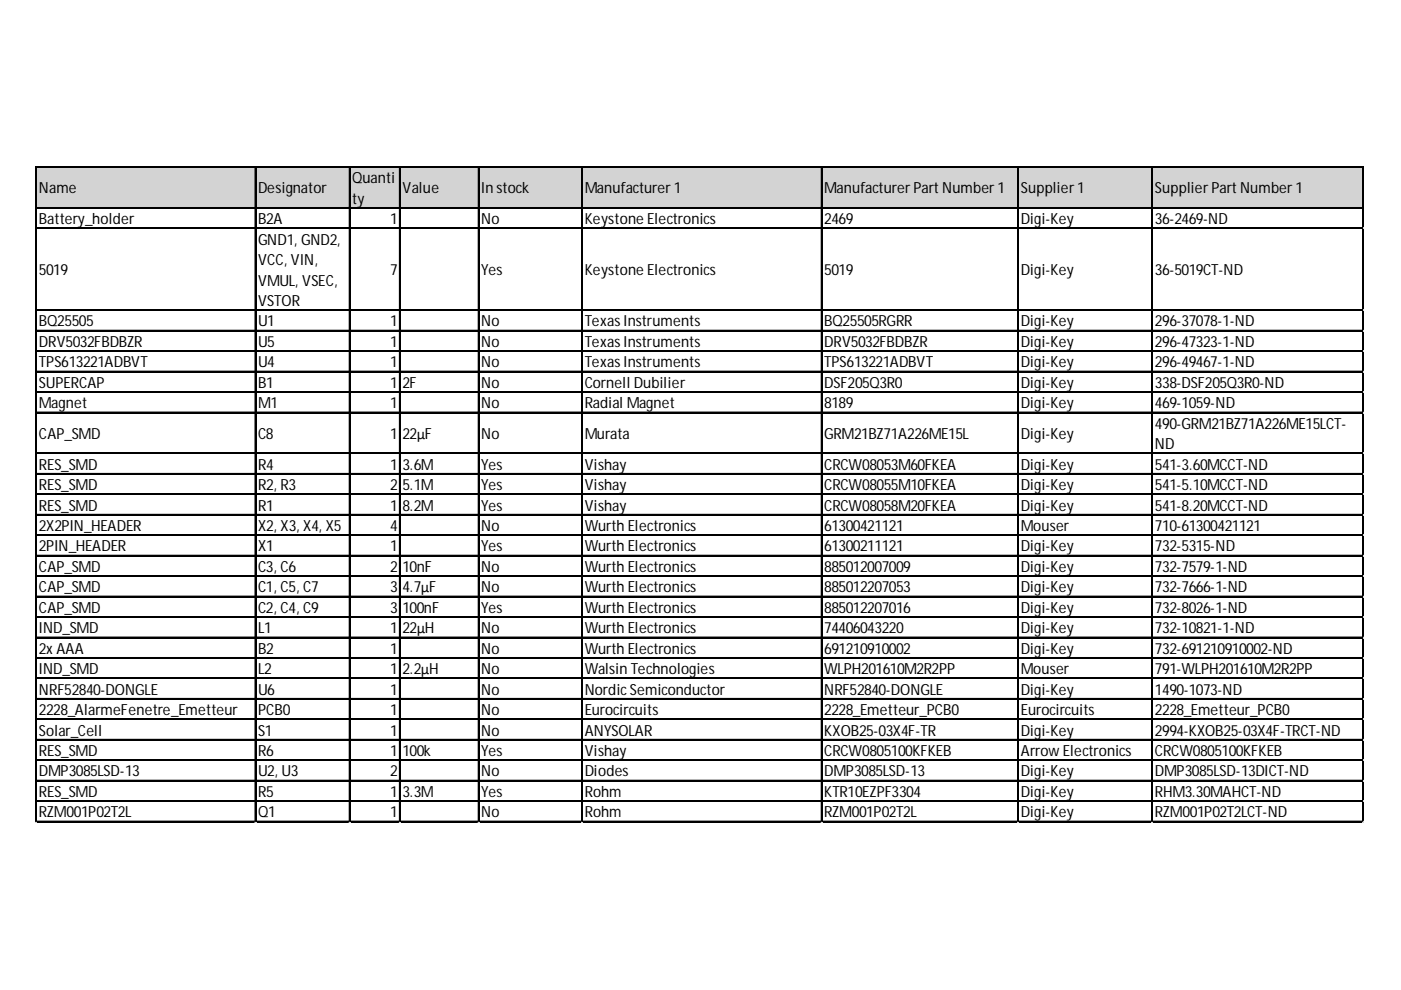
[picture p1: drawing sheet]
<svg xmlns="http://www.w3.org/2000/svg" width="297mm" height="210mm" viewBox="0 0 297 210" stroke-linecap="round" stroke-linejoin="round" font-family="sans-serif">
<defs><g id="words">
<g font-size="3.3">
<text x="8.3" y="41">Name</text>
<text x="54.7" y="41">Designator</text>
<text x="74.7" y="38.9">Quanti</text>
<text x="85.3" y="41">Value</text>
<text x="102" y="41">In stock</text>
<text x="124" y="41">Manufacturer1</text>
<text x="174.8" y="41">ManufacturerPartNumber1</text>
<text x="216.4" y="41">Supplier1</text>
<text x="244.9" y="41">SupplierPartNumber1</text>
<text x="8.3" y="47.5">Battery_holder</text>
<text x="54.7" y="47.5">B2A</text>
<text x="74.7" y="43.2">ty</text>
<text x="82.7" y="47.5">1</text>
<text x="102" y="47.5">No</text>
<text x="124" y="47.5">Keystone Electronics</text>
<text x="174.8" y="47.5">2469</text>
<text x="216.4" y="47.5">Digi-Key</text>
<text x="244.9" y="47.5">36-2469-ND</text>
<text x="54.7" y="51.9">GND1, GND2,</text>
<text x="8.3" y="58.4">5019</text>
<text x="54.7" y="56.2">VCC, VIN,</text>
<text x="82.7" y="58.4">7</text>
<text x="102" y="58.4">Yes</text>
<text x="124" y="58.4">Keystone Electronics</text>
<text x="174.8" y="58.4">5019</text>
<text x="216.4" y="58.4">Digi-Key</text>
<text x="244.9" y="58.4">36-5019CT-ND</text>
<text x="54.7" y="60.5">VMUL, VSEC,</text>
<text x="54.7" y="64.9">VSTOR</text>
<text x="8.3" y="69.2">BQ25505</text>
<text x="54.7" y="69.2">U1</text>
<text x="82.7" y="69.2">1</text>
<text x="102" y="69.2">No</text>
<text x="124" y="69.2">TexasInstruments</text>
<text x="174.8" y="69.2">BQ25505RGRR</text>
<text x="216.4" y="69.2">Digi-Key</text>
<text x="244.9" y="69.2">296-37078-1-ND</text>
<text x="8.3" y="73.5">DRV5032FBDBZR</text>
<text x="8.3" y="77.9">TPS613221ADBVT</text>
<text x="54.7" y="73.5">U5</text>
<text x="54.7" y="77.9">U4</text>
<text x="82.7" y="73.5">1</text>
<text x="82.7" y="77.9">1</text>
<text x="102" y="73.5">No</text>
<text x="102" y="77.9">No</text>
<text x="124" y="73.5">TexasInstruments</text>
<text x="124" y="77.9">TexasInstruments</text>
<text x="174.8" y="73.5">DRV5032FBDBZR</text>
<text x="174.8" y="77.9">TPS613221ADBVT</text>
<text x="216.4" y="73.5">Digi-Key</text>
<text x="216.4" y="77.9">Digi-Key</text>
<text x="244.9" y="73.5">296-47323-1-ND</text>
<text x="244.9" y="77.9">296-49467-1-ND</text>
<text x="8.3" y="82.2">SUPERCAP</text>
<text x="54.7" y="82.2">B1</text>
<text x="82.7" y="82.2">1</text>
<text x="85.3" y="82.2">2F</text>
<text x="102" y="82.2">No</text>
<text x="124" y="82.2">Cornell Dubilier</text>
<text x="174.8" y="82.2">DSF205Q3R0</text>
<text x="216.4" y="82.2">Digi-Key</text>
<text x="244.9" y="82.2">338-DSF205Q3R0-ND</text>
<text x="8.3" y="86.6">Magnet</text>
<text x="54.7" y="86.6">M1</text>
<text x="82.7" y="86.6">1</text>
<text x="102" y="86.6">No</text>
<text x="124" y="86.6">Radial Magnet</text>
<text x="174.8" y="86.6">8189</text>
<text x="216.4" y="86.6">Digi-Key</text>
<text x="244.9" y="86.6">469-1059-ND</text>
<text x="8.3" y="93.1">CAP_SMD</text>
<text x="54.7" y="93.1">C8</text>
<text x="82.7" y="93.1">1</text>
<text x="85.3" y="93.1">22µF</text>
<text x="102" y="93.1">No</text>
<text x="124" y="93.1">Murata</text>
<text x="174.8" y="93.1">GRM21BZ71A226ME15L</text>
<text x="216.4" y="93.1">Digi-Key</text>
<text x="244.9" y="90.9">490-GRM21BZ71A226ME15LCT-</text>
<text x="244.9" y="95.2">ND</text>
<text x="8.3" y="99.6">RES_SMD</text>
<text x="54.7" y="99.6">R4</text>
<text x="82.7" y="99.6">1</text>
<text x="85.3" y="99.6">3.6M</text>
<text x="102" y="99.6">Yes</text>
<text x="124" y="99.6">Vishay</text>
<text x="174.8" y="99.6">CRCW08053M60FKEA</text>
<text x="216.4" y="99.6">Digi-Key</text>
<text x="244.9" y="99.6">541-3.60MCCT-ND</text>
<text x="8.3" y="103.9">RES_SMD</text>
<text x="54.7" y="103.9">R2, R3</text>
<text x="82.7" y="103.9">2</text>
<text x="85.3" y="103.9">5.1M</text>
<text x="102" y="103.9">Yes</text>
<text x="124" y="103.9">Vishay</text>
<text x="174.8" y="103.9">CRCW08055M10FKEA</text>
<text x="216.4" y="103.9">Digi-Key</text>
<text x="244.9" y="103.9">541-5.10MCCT-ND</text>
<text x="8.3" y="108.2">RES_SMD</text>
<text x="8.3" y="112.6">2X2PIN_HEADER</text>
<text x="54.7" y="108.2">R1</text>
<text x="54.7" y="112.6">X2, X3, X4, X5</text>
<text x="82.7" y="108.2">1</text>
<text x="82.7" y="112.6">4</text>
<text x="85.3" y="108.2">8.2M</text>
<text x="102" y="108.2">Yes</text>
<text x="102" y="112.6">No</text>
<text x="124" y="108.2">Vishay</text>
<text x="124" y="112.6">Wurth Electronics</text>
<text x="174.8" y="108.2">CRCW08058M20FKEA</text>
<text x="174.8" y="112.6">61300421121</text>
<text x="216.4" y="108.2">Digi-Key</text>
<text x="216.4" y="112.6">Mouser</text>
<text x="244.9" y="108.2">541-8.20MCCT-ND</text>
<text x="244.9" y="112.6">710-61300421121</text>
<text x="8.3" y="116.9">2PIN_HEADER</text>
<text x="54.7" y="116.9">X1</text>
<text x="82.7" y="116.9">1</text>
<text x="102" y="116.9">Yes</text>
<text x="124" y="116.9">Wurth Electronics</text>
<text x="174.8" y="116.9">61300211121</text>
<text x="216.4" y="116.9">Digi-Key</text>
<text x="244.9" y="116.9">732-5315-ND</text>
<text x="8.3" y="121.3">CAP_SMD</text>
<text x="8.3" y="125.6">CAP_SMD</text>
<text x="54.7" y="121.3">C3, C6</text>
<text x="54.7" y="125.6">C1, C5, C7</text>
<text x="82.7" y="121.3">2</text>
<text x="82.7" y="125.6">3</text>
<text x="85.3" y="121.3">10nF</text>
<text x="85.3" y="125.6">4.7µF</text>
<text x="102" y="121.3">No</text>
<text x="102" y="125.6">No</text>
<text x="124" y="121.3">Wurth Electronics</text>
<text x="124" y="125.6">Wurth Electronics</text>
<text x="174.8" y="121.3">885012007009</text>
<text x="174.8" y="125.6">885012207053</text>
<text x="216.4" y="121.3">Digi-Key</text>
<text x="216.4" y="125.6">Digi-Key</text>
<text x="244.9" y="121.3">732-7579-1-ND</text>
<text x="244.9" y="125.6">732-7666-1-ND</text>
<text x="8.3" y="129.9">CAP_SMD</text>
<text x="54.7" y="129.9">C2, C4, C9</text>
<text x="82.7" y="129.9">3</text>
<text x="85.3" y="129.9">100nF</text>
<text x="102" y="129.9">Yes</text>
<text x="124" y="129.9">Wurth Electronics</text>
<text x="174.8" y="129.9">885012207016</text>
<text x="216.4" y="129.9">Digi-Key</text>
<text x="244.9" y="129.9">732-8026-1-ND</text>
<text x="8.3" y="134.3">IND_SMD</text>
<text x="54.7" y="134.3">L1</text>
<text x="82.7" y="134.3">1</text>
<text x="85.3" y="134.3">22µH</text>
<text x="102" y="134.3">No</text>
<text x="124" y="134.3">Wurth Electronics</text>
<text x="174.8" y="134.3">74406043220</text>
<text x="216.4" y="134.3">Digi-Key</text>
<text x="244.9" y="134.3">732-10821-1-ND</text>
<text x="8.3" y="138.6">2xAAA</text>
<text x="8.3" y="142.9">IND_SMD</text>
<text x="54.7" y="138.6">B2</text>
<text x="54.7" y="142.9">L2</text>
<text x="82.7" y="138.6">1</text>
<text x="82.7" y="142.9">1</text>
<text x="85.3" y="142.9">2.2µH</text>
<text x="102" y="138.6">No</text>
<text x="102" y="142.9">No</text>
<text x="124" y="138.6">Wurth Electronics</text>
<text x="124" y="142.9">Walsin Technologies</text>
<text x="174.8" y="138.6">691210910002</text>
<text x="174.8" y="142.9">WLPH201610M2R2PP</text>
<text x="216.4" y="138.6">Digi-Key</text>
<text x="216.4" y="142.9">Mouser</text>
<text x="244.9" y="138.6">732-691210910002-ND</text>
<text x="244.9" y="142.9">791-WLPH201610M2R2PP</text>
<text x="8.3" y="147.3">NRF52840-DONGLE</text>
<text x="54.7" y="147.3">U6</text>
<text x="82.7" y="147.3">1</text>
<text x="102" y="147.3">No</text>
<text x="124" y="147.3">NordicSemiconductor</text>
<text x="174.8" y="147.3">NRF52840-DONGLE</text>
<text x="216.4" y="147.3">Digi-Key</text>
<text x="244.9" y="147.3">1490-1073-ND</text>
<text x="8.3" y="151.6">2228_AlarmeFenetre_Emetteur</text>
<text x="8.3" y="155.9">Solar_Cell</text>
<text x="54.7" y="151.6">PCB0</text>
<text x="54.7" y="155.9">S1</text>
<text x="82.7" y="151.6">1</text>
<text x="82.7" y="155.9">1</text>
<text x="102" y="151.6">No</text>
<text x="102" y="155.9">No</text>
<text x="124" y="151.6">Eurocircuits</text>
<text x="124" y="155.9">ANYSOLAR</text>
<text x="174.8" y="151.6">2228_Emetteur_PCB0</text>
<text x="174.8" y="155.9">KXOB25-03X4F-TR</text>
<text x="216.4" y="151.6">Eurocircuits</text>
<text x="216.4" y="155.9">Digi-Key</text>
<text x="244.9" y="151.6">2228_Emetteur_PCB0</text>
<text x="244.9" y="155.9">2994-KXOB25-03X4F-TRCT-ND</text>
<text x="8.3" y="160.3">RES_SMD</text>
<text x="54.7" y="160.3">R6</text>
<text x="82.7" y="160.3">1</text>
<text x="85.3" y="160.3">100k</text>
<text x="102" y="160.3">Yes</text>
<text x="124" y="160.3">Vishay</text>
<text x="174.8" y="160.3">CRCW0805100KFKEB</text>
<text x="216.4" y="160.3">ArrowElectronics</text>
<text x="244.9" y="160.3">CRCW0805100KFKEB</text>
<text x="8.3" y="164.6">DMP3085LSD-13</text>
<text x="54.7" y="164.6">U2, U3</text>
<text x="82.7" y="164.6">2</text>
<text x="102" y="164.6">No</text>
<text x="124" y="164.6">Diodes</text>
<text x="174.8" y="164.6">DMP3085LSD-13</text>
<text x="216.4" y="164.6">Digi-Key</text>
<text x="244.9" y="164.6">DMP3085LSD-13DICT-ND</text>
<text x="8.3" y="169">RES_SMD</text>
<text x="8.3" y="173.3">RZM001P02T2L</text>
<text x="54.7" y="169">R5</text>
<text x="54.7" y="173.3">Q1</text>
<text x="82.7" y="169">1</text>
<text x="82.7" y="173.3">1</text>
<text x="85.3" y="169">3.3M</text>
<text x="102" y="169">Yes</text>
<text x="102" y="173.3">No</text>
<text x="124" y="169">Rohm</text>
<text x="124" y="173.3">Rohm</text>
<text x="174.8" y="169">KTR10EZPF3304</text>
<text x="174.8" y="173.3">RZM001P02T2L</text>
<text x="216.4" y="169">Digi-Key</text>
<text x="216.4" y="173.3">Digi-Key</text>
<text x="244.9" y="169">RHM3.30MAHCT-ND</text>
<text x="244.9" y="173.3">RZM001P02T2LCT-ND</text>
</g>
</g></defs>
<path d="M7.8 35.5h281.4v8.7h-281.4z" fill="#d3d3d3"/>
<g fill="none" stroke="#000" stroke-width=".22">
<path d="M7.6 35.3v139M7.7 35.3v139M7.8 35.3h281.4M7.8 35.4h281.4M54.1 35.5v138.8M54.2 35.5v138.8M74 35.5v138.8M74.1 35.5v138.8M84.7 35.5v138.8M84.8 35.5v138.8M101.4 35.5v138.8M101.5 35.5v138.8"/>
<path d="M123.3 35.5v138.8M123.4 35.5v138.8M174.1 35.5v138.8M174.2 35.5v138.8M215.8 35.5v138.8M215.9 35.5v138.8M244.2 35.5v138.8M244.3 35.5v138.8M288.9 35.5v138.8M289.1 35.5v138.8M7.8 44h281.4M7.8 44.1h281.4"/>
<path d="M7.8 48.3h281.4M7.8 48.4h281.4M7.8 65.7h281.4M7.8 65.8h281.4M7.8 70h281.4M7.8 70.1h281.4M7.8 74.4h281.4M7.8 74.5h281.4M7.8 78.7h281.4M7.8 78.8h281.4M7.8 83h281.4M7.8 83.1h281.4"/>
<path d="M7.8 87.4h281.4M7.8 87.5h281.4M7.8 96h281.4M7.8 96.1h281.4M7.8 100.4h281.4M7.8 100.5h281.4M7.8 104.7h281.4M7.8 104.8h281.4M7.8 109h281.4M7.8 109.2h281.4M7.8 113.4h281.4M7.8 113.5h281.4"/>
<path d="M7.8 117.7h281.4M7.8 117.8h281.4M7.8 122.1h281.4M7.8 122.2h281.4M7.8 126.4h281.4M7.8 126.5h281.4M7.8 130.7h281.4M7.8 130.8h281.4M7.8 135.1h281.4M7.8 135.2h281.4M7.8 139.4h281.4M7.8 139.5h281.4"/>
<path d="M7.8 143.7h281.4M7.8 143.8h281.4M7.8 148.1h281.4M7.8 148.2h281.4M7.8 152.4h281.4M7.8 152.5h281.4M7.8 156.8h281.4M7.8 156.9h281.4M7.8 161.1h281.4M7.8 161.2h281.4M7.8 165.4h281.4M7.8 165.5h281.4"/>
<path d="M7.8 169.8h281.4M7.8 169.9h281.4M7.8 174.1h281.4M7.8 174.2h281.4"/>
</g>
<path d="M7.6 174.3v.1" fill="none" stroke="#d4d4d4" stroke-width=".22"/>
<path d="M7.6 174.3l.2 .1z" fill="#d4d4d4"/>
<path d="M54.1 174.3v.1" fill="none" stroke="#d4d4d4" stroke-width=".22"/>
<path d="M54.1 174.3l.2 .1z" fill="#d4d4d4"/>
<path d="M74 174.3v.1" fill="none" stroke="#d4d4d4" stroke-width=".22"/>
<path d="M74 174.3l.3 .1z" fill="#d4d4d4"/>
<path d="M84.7 174.3v.1" fill="none" stroke="#d4d4d4" stroke-width=".22"/>
<path d="M84.7 174.3l.2 .1z" fill="#d4d4d4"/>
<path d="M101.4 174.3v.1" fill="none" stroke="#d4d4d4" stroke-width=".22"/>
<path d="M101.4 174.3l.2 .1z" fill="#d4d4d4"/>
<path d="M123.3 174.3v.1" fill="none" stroke="#d4d4d4" stroke-width=".22"/>
<path d="M123.3 174.3l.2 .1z" fill="#d4d4d4"/>
<path d="M174.1 174.3v.1" fill="none" stroke="#d4d4d4" stroke-width=".22"/>
<path d="M174.1 174.3l.2 .1z" fill="#d4d4d4"/>
<path d="M215.8 174.3v.1" fill="none" stroke="#d4d4d4" stroke-width=".22"/>
<path d="M215.8 174.3l.2 .1z" fill="#d4d4d4"/>
<path d="M244.2 174.3v.1" fill="none" stroke="#d4d4d4" stroke-width=".22"/>
<path d="M244.2 174.3l.2 .1z" fill="#d4d4d4"/>
<path d="M288.9 174.3v.1" fill="none" stroke="#d4d4d4" stroke-width=".22"/>
<path d="M288.9 174.3l.3 .1z" fill="#d4d4d4"/>
<path d="M289.2 48.3h.1" fill="none" stroke="#d4d4d4" stroke-width=".22"/>
<path d="M289.2 48.3v.2z" fill="#d4d4d4"/>
<path d="M289.2 65.7h.1" fill="none" stroke="#d4d4d4" stroke-width=".22"/>
<path d="M289.2 65.7v.2z" fill="#d4d4d4"/>
<path d="M289.2 70h.1" fill="none" stroke="#d4d4d4" stroke-width=".22"/>
<path d="M289.2 70v.2z" fill="#d4d4d4"/>
<path d="M289.2 74.4h.1" fill="none" stroke="#d4d4d4" stroke-width=".22"/>
<path d="M289.2 74.4v.2z" fill="#d4d4d4"/>
<path d="M289.2 78.7h.1" fill="none" stroke="#d4d4d4" stroke-width=".22"/>
<path d="M289.2 78.7v.2z" fill="#d4d4d4"/>
<path d="M289.2 83h.1" fill="none" stroke="#d4d4d4" stroke-width=".22"/>
<path d="M289.2 83v.2z" fill="#d4d4d4"/>
<path d="M289.2 87.4h.1" fill="none" stroke="#d4d4d4" stroke-width=".22"/>
<path d="M289.2 87.4v.2z" fill="#d4d4d4"/>
<path d="M289.2 96h.1" fill="none" stroke="#d4d4d4" stroke-width=".22"/>
<path d="M289.2 96v.3z" fill="#d4d4d4"/>
<path d="M289.2 100.4h.1" fill="none" stroke="#d4d4d4" stroke-width=".22"/>
<path d="M289.2 100.4v.2z" fill="#d4d4d4"/>
<path d="M289.2 104.7h.1" fill="none" stroke="#d4d4d4" stroke-width=".22"/>
<path d="M289.2 104.7v.2z" fill="#d4d4d4"/>
<path d="M289.2 109h.1" fill="none" stroke="#d4d4d4" stroke-width=".22"/>
<path d="M289.2 109v.3z" fill="#d4d4d4"/>
<path d="M289.2 113.4h.1" fill="none" stroke="#d4d4d4" stroke-width=".22"/>
<path d="M289.2 113.4v.2z" fill="#d4d4d4"/>
<path d="M289.2 117.7h.1" fill="none" stroke="#d4d4d4" stroke-width=".22"/>
<path d="M289.2 117.7v.2z" fill="#d4d4d4"/>
<path d="M289.2 122.1h.1" fill="none" stroke="#d4d4d4" stroke-width=".22"/>
<path d="M289.2 122.1v.2z" fill="#d4d4d4"/>
<path d="M289.2 126.4h.1" fill="none" stroke="#d4d4d4" stroke-width=".22"/>
<path d="M289.2 126.4v.2z" fill="#d4d4d4"/>
<path d="M289.2 130.7h.1" fill="none" stroke="#d4d4d4" stroke-width=".22"/>
<path d="M289.2 130.7v.2z" fill="#d4d4d4"/>
<path d="M289.2 135.1h.1" fill="none" stroke="#d4d4d4" stroke-width=".22"/>
<path d="M289.2 135.1v.2z" fill="#d4d4d4"/>
<path d="M289.2 139.4h.1" fill="none" stroke="#d4d4d4" stroke-width=".22"/>
<path d="M289.2 139.4v.2z" fill="#d4d4d4"/>
<path d="M289.2 143.7h.1" fill="none" stroke="#d4d4d4" stroke-width=".22"/>
<path d="M289.2 143.7v.3z" fill="#d4d4d4"/>
<path d="M289.2 148.1h.1" fill="none" stroke="#d4d4d4" stroke-width=".22"/>
<path d="M289.2 148.1v.2z" fill="#d4d4d4"/>
<path d="M289.2 152.4h.1" fill="none" stroke="#d4d4d4" stroke-width=".22"/>
<path d="M289.2 152.4v.2z" fill="#d4d4d4"/>
<path d="M289.2 156.8h.1" fill="none" stroke="#d4d4d4" stroke-width=".22"/>
<path d="M289.2 156.8v.2z" fill="#d4d4d4"/>
<path d="M289.2 161.1h.1" fill="none" stroke="#d4d4d4" stroke-width=".22"/>
<path d="M289.2 161.1v.2z" fill="#d4d4d4"/>
<path d="M289.2 165.4h.1" fill="none" stroke="#d4d4d4" stroke-width=".22"/>
<path d="M289.2 165.4v.2z" fill="#d4d4d4"/>
<path d="M289.2 169.8h.1" fill="none" stroke="#d4d4d4" stroke-width=".22"/>
<path d="M289.2 169.8v.2z" fill="#d4d4d4"/>
<path d="M289.2 174.1h.1" fill="none" stroke="#d4d4d4" stroke-width=".22"/>
<path d="M289.2 174.1v.2z" fill="#d4d4d4"/>
<use href="#words"/>
</svg>
